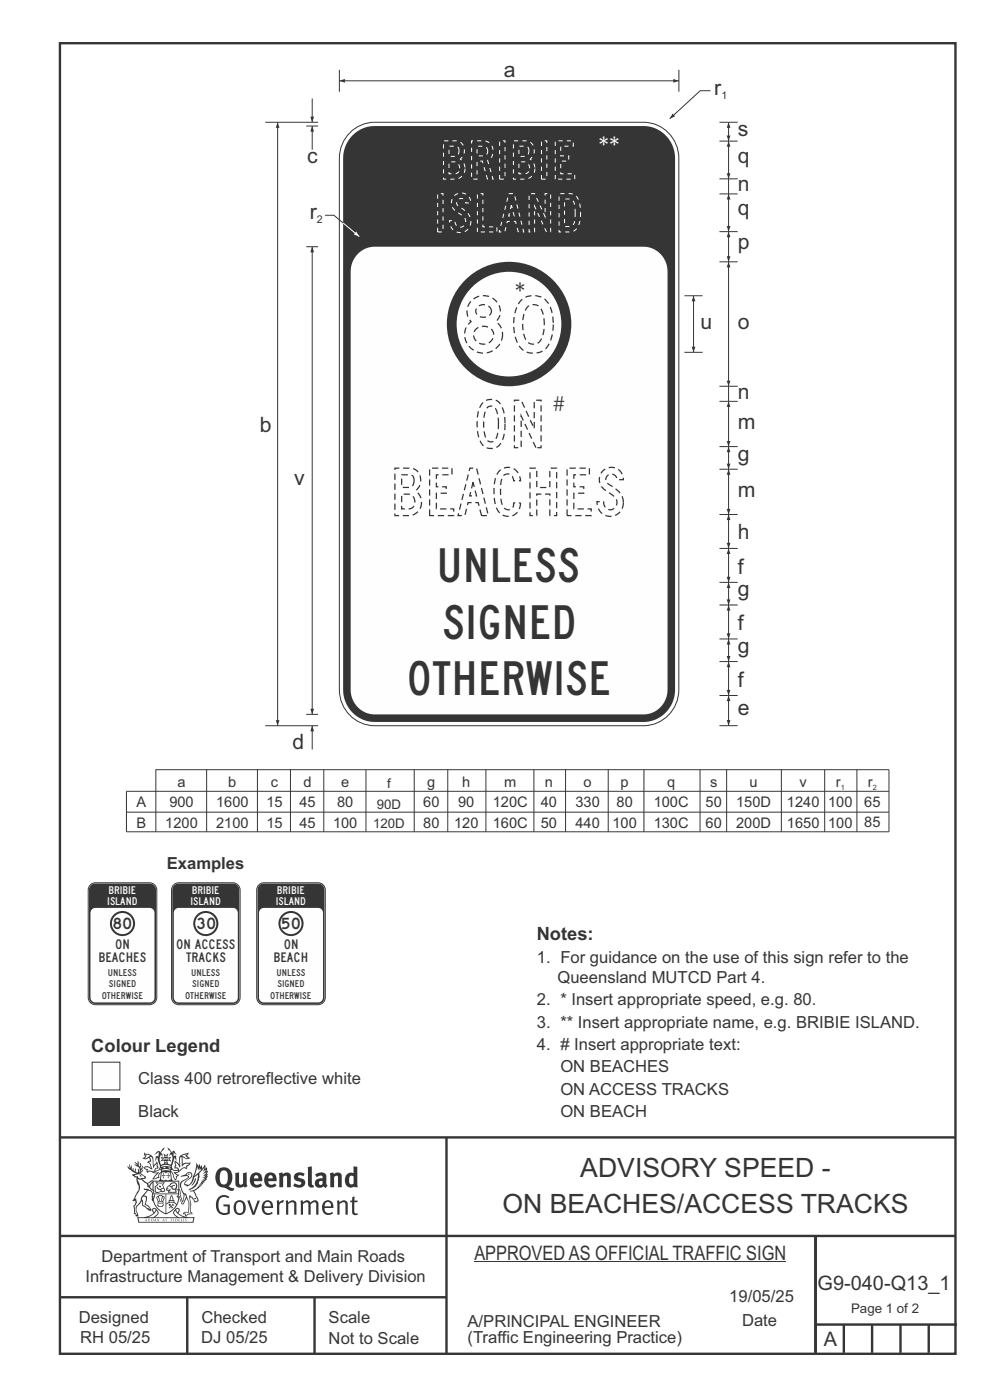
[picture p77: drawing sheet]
<svg xmlns="http://www.w3.org/2000/svg" width="210mm" height="297mm" viewBox="0 0 210 297" stroke-linecap="round" stroke-linejoin="round" font-family="sans-serif">
<defs><g id="words">
<text font-size="16.4" fill="#373435" x="97.4" y="74.7">80</text>
<g font-size="14" fill="#373435">
<text x="100.3" y="95">ON</text>
<text x="82.7" y="109.4">BEACHES</text>
</g>
<g font-size="11.3" fill="#fefefe">
<text x="93.2" y="38">BRIBIE</text>
<text x="91.9" y="49.2">ISLAND</text>
</g>
<g font-size="9.9" fill="#373435">
<text x="92.6" y="123.5">UNLESS</text>
<text x="93.8" y="135.5">SIGNED</text>
<text x="86.2" y="147.5">OTHERWISE</text>
</g>
<g font-size="5.6" fill="#373435">
<text x="123.1" y="249.8">ADVISORY SPEED -</text>
<text x="106.6" y="257.4">ON BEACHES/ACCESS TRACKS</text>
</g>
<text font-size="5.3" fill="#fefefe" x="126.9" y="32.8">**</text>
<text font-size="5.3" fill="#373435" x="109.2" y="63.8">*</text>
<g font-size="4.5" fill="#373435">
<text x="106.9" y="16.3">a</text>
<text x="151.5" y="20.1">r</text>
<text x="156.5" y="28.9">s</text>
<text x="65.1" y="34.6">c</text>
<text x="156.5" y="34.5">q</text>
<text x="156.5" y="40.6">n</text>
<text x="65.7" y="46.4">r</text>
<text x="156.5" y="45.7">q</text>
<text x="156.5" y="52.9">p</text>
<text x="148.6" y="69.7">u</text>
<text x="156.5" y="69.7">o</text>
<text x="156.5" y="84.6">n</text>
<text x="55.1" y="91.6">b</text>
<text x="156.5" y="91">m</text>
<text x="156.5" y="97.7">g</text>
<text x="62.4" y="102.9">v</text>
<text x="156.5" y="105.4">m</text>
<text x="156.5" y="114.4">h</text>
<text x="156.5" y="121.7">f</text>
<text x="156.5" y="126.5">g</text>
<text x="156.5" y="133.7">f</text>
<text x="156.5" y="138.5">g</text>
<text x="156.5" y="145.7">f</text>
<text x="156.5" y="151.7">e</text>
<text x="62" y="158.9">d</text>
</g>
<g font-size="4.2" fill="#373435">
<text x="117" y="87.2">#</text>
<text x="100.6" y="267.2">APPROVED AS OFFICIAL TRAFFIC SIGN</text>
<text x="173.4" y="273.7">G9-040-Q13_1</text>
<text x="174.7" y="285.5">A</text>
</g>
<g font-size="3.9" fill="#373435">
<text x="113.9" y="199.4">Notes:</text>
<text x="19.4" y="223.1">Colour Legend</text>
</g>
<g font-size="3.5" fill="#373435">
<text x="35.4" y="184.4">Examples</text>
<text x="113.9" y="204.2">1. For guidance on the use of this sign refer to the</text>
<text x="118.2" y="208.6">Queensland MUTCD Part 4.</text>
<text x="113.9" y="213.3">2. * Insert appropriate speed, e.g. 80.</text>
<text x="113.9" y="218">3. ** Insert appropriate name, e.g. BRIBIE ISLAND.</text>
<text x="113.9" y="222.7">4. # Insert appropriate text:</text>
<text x="118.9" y="227.5">ON BEACHES</text>
<text x="29.3" y="229.9">Class 400 retroreflective white</text>
<text x="118.9" y="232.2">ON ACCESS TRACKS</text>
<text x="29.3" y="237">Black</text>
<text x="118.9" y="236.9">ON BEACH</text>
<text x="21.5" y="267.8">Department of Transport and Main Roads</text>
<text x="18.1" y="271.9">Infrastructure Management &amp; Delivery Division</text>
<text x="16.7" y="280.6">Designed</text>
<text x="42.7" y="280.6">Checked</text>
<text x="69.7" y="280.6">Scale</text>
<text x="99.2" y="281.5">A/PRINCIPAL ENGINEER</text>
<text x="154.7" y="276.2">19/05/25</text>
<text x="157.4" y="281.2">Date</text>
<text x="17" y="284.8">RH 05/25</text>
<text x="42.7" y="284.8">DJ 05/25</text>
<text x="69.7" y="285.2">Not to Scale</text>
<text x="99.2" y="285">(Traffic Engineering Practice)</text>
</g>
<g font-size="3.3" fill="#373435">
<text x="23.8" y="197.1">80</text>
<text x="41.4" y="197.1">30</text>
<text x="59.6" y="197.1">50</text>
</g>
<g font-size="3.1" fill="#373435">
<text x="37.7" y="166.9">a</text>
<text x="48.4" y="166.9">b</text>
<text x="57.5" y="166.9">c</text>
<text x="64.4" y="166.9">d</text>
<text x="72.4" y="166.9">e</text>
<text x="90.6" y="166.9">g</text>
<text x="98" y="166.9">h</text>
<text x="106.9" y="166.9">m</text>
<text x="115.6" y="166.9">n</text>
<text x="123.8" y="166.9">o</text>
<text x="131.6" y="166.9">p</text>
<text x="141.5" y="166.9">q</text>
<text x="150.6" y="166.9">s</text>
<text x="159" y="166.9">u</text>
<text x="169.6" y="166.9">v</text>
<text x="177.3" y="166.9">r</text>
<text x="184.1" y="166.9">r</text>
<text x="28.9" y="171.3">A</text>
<text x="35.9" y="171.3">900</text>
<text x="45.8" y="171.3">1600</text>
<text x="56.5" y="171.3">15</text>
<text x="63.5" y="171.3">45</text>
<text x="71.5" y="171.3">80</text>
<text x="89.8" y="171.3">60</text>
<text x="97.2" y="171.3">90</text>
<text x="104.5" y="171.3">120C</text>
<text x="114.7" y="171.3">40</text>
<text x="122.1" y="171.3">330</text>
<text x="130.8" y="171.3">80</text>
<text x="138.6" y="171.3">100C</text>
<text x="149.6" y="171.3">50</text>
<text x="156.1" y="171.3">150D</text>
<text x="166.9" y="171.3">1240</text>
<text x="175.6" y="171.3">100</text>
<text x="183.3" y="171.2">65</text>
<text x="28.9" y="175.6">B</text>
<text x="35.1" y="175.6">1200</text>
<text x="45.8" y="175.6">2100</text>
<text x="56.5" y="175.6">15</text>
<text x="63.5" y="175.6">45</text>
<text x="70.6" y="175.6">100</text>
<text x="89.8" y="175.6">80</text>
<text x="96.3" y="175.6">120</text>
<text x="104.5" y="175.6">160C</text>
<text x="114.7" y="175.6">50</text>
<text x="122.1" y="175.6">440</text>
<text x="129.9" y="175.6">100</text>
<text x="138.6" y="175.6">130C</text>
<text x="149.6" y="175.6">60</text>
<text x="156.1" y="175.6">200D</text>
<text x="166.9" y="175.6">1650</text>
<text x="175.6" y="175.6">100</text>
<text x="183.3" y="175.5">85</text>
</g>
<g font-size="2.8" fill="#373435">
<text x="82.1" y="167.2">f</text>
<text x="79.9" y="171.7">90D</text>
<text x="79.1" y="175.6">120D</text>
<text x="24.4" y="201.2">ON</text>
<text x="37.4" y="201.2">ON ACCESS</text>
<text x="60.2" y="201.2">ON</text>
<text x="20.9" y="204.1">BEACHES</text>
<text x="39.5" y="204.1">TRACKS</text>
<text x="58" y="204.1">BEACH</text>
<text x="180.5" y="278.6">Page 1 of 2</text>
</g>
<g font-size="2.3" fill="#373435">
<text x="153" y="21">1</text>
<text x="67.2" y="47.3">2</text>
</g>
<g font-size="2.3" fill="#fefefe">
<text x="22.7" y="192">ISLAND</text>
<text x="23" y="189.7">BRIBIE</text>
<text x="40.4" y="192">ISLAND</text>
<text x="40.7" y="189.7">BRIBIE</text>
<text x="58.5" y="192">ISLAND</text>
<text x="58.7" y="189.7">BRIBIE</text>
</g>
<g font-size="2" fill="#373435">
<text x="22.9" y="207">UNLESS</text>
<text x="23.1" y="209.4">SIGNED</text>
<text x="40.5" y="207">UNLESS</text>
<text x="40.8" y="209.4">SIGNED</text>
<text x="58.6" y="207">UNLESS</text>
<text x="58.9" y="209.4">SIGNED</text>
<text x="21.6" y="211.8">OTHERWISE</text>
<text x="39.3" y="211.8">OTHERWISE</text>
<text x="57.3" y="211.8">OTHERWISE</text>
</g>
<g font-size="1.6" fill="#373435">
<text x="178.3" y="167.5">1</text>
<text x="185.1" y="167.5">2</text>
</g>
</g></defs>
<path d="M12.7 9.2h190v278h-190z" fill="none" stroke="#373435" stroke-width=".51"/>
<path d="M19.5 232.8h5.9v5.9h-5.9z" fill-rule="evenodd" fill="#373435"/>
<path d="M19.5 225.3h5.9v5.9h-5.9z" fill-rule="evenodd" fill="#fefefe" stroke="#373435" stroke-width=".21"/>
<path d="M12.7 241.3h190M94.7 241.4v45.8M12.7 275.2h82M12.7 262.2h190.1M39.7 275.2v12M66.7 275.2v12M173 262.1v24.8M173 281h30M179 281v6M185 281v6M191 281v6M197 281v6" fill="none" stroke="#373435" stroke-width=".51"/>
<path d="M100.6 267.7h66.2" fill="none" stroke="#373435" stroke-width=".21"/>
<g fill="#373435">
<path d="M47 248.4a2.55 2.55 0 0 0 0 2.7l.3 .2a.81 .81 0 0 0 1-1v-.5a1.04 1.04 0 0 0-1.1-1.5zM46.3 248.1a1.82 1.82 0 0 1 2.1-.3 1.82 1.82 0 0 1 .9 1.9 2.29 2.29 0 0 1-.8 2l.7 .3h.5l-.2 .6a2.87 2.87 0 0 1-2-.7 2.12 2.12 0 0 1-1.7-3.1z" fill-rule="evenodd"/>
<path d="M49.9 248.8l.8-.1v2a.46 .46 0 0 0 .2 .6 .46 .46 0 0 0 .7-.3v-2.1l.7-.2v2.3l.2 .6-.6 .3-.2-.3a1.02 1.02 0 0 1-1.2 .3 1.02 1.02 0 0 1-.6-1.1z" fill-rule="evenodd"/>
<path d="M54 249.5l-.1 .5h.9a.49 .49 0 0 0-.2-.6 .49 .49 0 0 0-.6 .1zM53.4 249.1a1.34 1.34 0 0 1 1.6-.2 1.34 1.34 0 0 1 .6 1.5v.2h-1.7a.77 .77 0 0 0 .5 .8 .77 .77 0 0 0 .9-.4l.3 .5a1.59 1.59 0 0 1-2.1 .1 1.59 1.59 0 0 1-.4-2z" fill-rule="evenodd"/>
<path d="M57 249.5l-.1 .5h.9a.49 .49 0 0 0-.2-.6 .49 .49 0 0 0-.6 .1zM56.4 249.1a1.34 1.34 0 0 1 1.6-.2 1.34 1.34 0 0 1 .7 1.5v.2h-1.8a.77 .77 0 0 0 .5 .8 .77 .77 0 0 0 .9-.4l.3 .5a1.59 1.59 0 0 1-2 .1 1.59 1.59 0 0 1-.5-2z" fill-rule="evenodd"/>
<path d="M59.1 248.9l.8-.2 .1 .4a.95 .95 0 0 1 1-.4 .95 .95 0 0 1 .7 .9v2.2h-.8v-2.2a.46 .46 0 0 0-.8 .1v2.1h-.8z" fill-rule="evenodd"/>
<path d="M62.5 249.1a1.75 1.75 0 0 1 2.1-.1l-.2 .5-.6-.2a.43 .43 0 0 0-.6 .3l.4 .3a1.04 1.04 0 0 1 1.2 1.1 1.04 1.04 0 0 1-1.4 .9l-1.2-.3 .3-.6 1 .3 .4-.3a.88 .88 0 0 0-1-.5l-.4-.3-.1-.3z" fill-rule="evenodd"/>
<path d="M65.3 247.6l.8-.2 .1 3.8 .3 .2 .1 .4a.88 .88 0 0 1-1 0 .88 .88 0 0 1-.3-1z" fill-rule="evenodd"/>
<path d="M67.8 250.6a.43 .43 0 0 0-.1 .7 .43 .43 0 0 0 .7-.1v-.7zM66.8 249.1a1.7 1.7 0 0 1 2.4 .1v1.9l.3 .4-.4 .5-.5-.4a1.03 1.03 0 0 1-1.7-.1 1.03 1.03 0 0 1 .8-1.5l.7-.1v-.3a.8 .8 0 0 0-1.2 .1z" fill-rule="evenodd"/>
<path d="M69.9 248.9l.8-.2 .1 .4a.95 .95 0 0 1 1-.4 .95 .95 0 0 1 .7 .9v2.2h-.8v-2.2a.46 .46 0 0 0-.8 .1v2.1h-.8z" fill-rule="evenodd"/>
<path d="M74.3 249.4a1.48 1.48 0 0 0 0 1.8h.5l.2-.2v-1.4l-.3-.2zM75 247.4l.8 .1 .1 4.3h-.7l-.1-.1a1.26 1.26 0 0 1-1.4 0 1.26 1.26 0 0 1-.6-1.3 1.29 1.29 0 0 1 .5-1.4 1.29 1.29 0 0 1 1.4-.1z" fill-rule="evenodd"/>
<path d="M46.4 253.9a1.72 1.72 0 0 1 2.2 0l-.2 .3a1.24 1.24 0 0 0-1.4-.2 1.24 1.24 0 0 0-.7 1.4 1.49 1.49 0 0 0 1.3 1.9l.7-.1v-1.3h-.9l-.1-.4h1.4v1.9a1.93 1.93 0 0 1-2.2 0 1.93 1.93 0 0 1-.7-2.2l.2-.8z" fill-rule="evenodd"/>
<path d="M50.4 255.1a1.65 1.65 0 0 0 .2 2.2 .99 .99 0 0 0 1-1.4 .78 .78 0 0 0-.4-.8 .78 .78 0 0 0-.8 0zM50 254.9a1.33 1.33 0 0 1 1.6-.1 1.33 1.33 0 0 1 .5 1.4 1.31 1.31 0 0 1-1.3 1.5 1.31 1.31 0 0 1-1.3-1.5l.1-.6z" fill-rule="evenodd"/>
<path d="M52.5 254.7l.4-.1 .9 2.6 .8-2.5h.5l-1.1 3h-.5z" fill-rule="evenodd"/>
<path d="M56.2 255.2l-.1 .7h1.3a.7 .7 0 0 0-.3-.8 .7 .7 0 0 0-.9 .1zM55.9 255a1.22 1.22 0 0 1 1.5-.2 1.22 1.22 0 0 1 .5 1.5h-1.8a.93 .93 0 0 0 .4 1 .93 .93 0 0 0 1.2-.2l.1 .3a1.43 1.43 0 0 1-1.7 .1 1.43 1.43 0 0 1-.6-1.7z" fill-rule="evenodd"/>
<path d="M58.7 254.7l.4-.1 .1 .5 .4-.4 .6-.1-.2 .5a.66 .66 0 0 0-.8 .7v1.9h-.4z" fill-rule="evenodd"/>
<path d="M60.6 254.7l.4-.1 .1 .5a.94 .94 0 0 1 1-.5 .94 .94 0 0 1 .8 .8v2.3h-.5l-.1-2.6a.81 .81 0 0 0-1.2 .3v2.3h-.4z" fill-rule="evenodd"/>
<path d="M63.7 254.7l.5-.1 .1 .4 .4-.3a.78 .78 0 0 1 1.1 .4 .9 .9 0 0 1 1-.5 .9 .9 0 0 1 .8 .8v2.3h-.5l-.1-2.5a.67 .67 0 0 0-1.1 .3v2.2h-.5v-2.4l-.4-.3-.7 .4v2.3h-.5z" fill-rule="evenodd"/>
<path d="M69 255.2l-.2 .7h1.4a.7 .7 0 0 0-.3-.8 .7 .7 0 0 0-.9 .1zM68.7 255a1.22 1.22 0 0 1 1.5-.2 1.22 1.22 0 0 1 .5 1.5h-1.9a.93 .93 0 0 0 .5 1 .93 .93 0 0 0 1.2-.2l.1 .3a1.44 1.44 0 0 1-1.7 .1 1.44 1.44 0 0 1-.6-1.7z" fill-rule="evenodd"/>
<path d="M71.4 254.7l.5-.1 .1 .5a.94 .94 0 0 1 1-.5 .94 .94 0 0 1 .8 .8v2.3h-.5l-.1-2.6a.81 .81 0 0 0-1.2 .3v2.3h-.4z" fill-rule="evenodd"/>
<path d="M74.7 253.9l.5-.1v.9h.7l-.1 .3h-.7l.1 2.2 .1 .2 .5-.1 .1 .3a.75 .75 0 0 1-1.2-.5v-2.1h-.4v-.3h.4z" fill-rule="evenodd"/>
<path d="M30.8 244.9l1.1 .3-.9 .5h-.4l.5-.5zM31.8 245.4h.2a2.44 2.44 0 0 1 .4 1.9l.1 .5 .7-1-.1 .6 .3 .3a.57 .57 0 0 0-.6 .7l-1-.1-.5 .2 .2-.5-.8-.3 .6-.1 1 .5 .1-.1-.6-1.3-.2-.2 .5-.1zM30.7 244.4l-.2 .5 .3 .3-.6 .5a1.04 1.04 0 0 0 1.4-.2l.2 .7-.4 .1-.2 .4a.94 .94 0 0 1 .9 1.1l-.2-.1a1.16 1.16 0 0 0-1.5-.1l.3 .4 .4 .2 .1 .5 .2 .1 .1-.2a.94 .94 0 0 1 1.1 .2l.8 .1-1.2 1.2a1.13 1.13 0 0 0 1.2-.2l.4-.1-.1-.4 .5-.8a.83 .83 0 0 0-.6 1.1l-.3-.1-.7 .4 1.1-1.4-.5 .1-.5-.1 1.3-.5-.1-.1-.9 .4v-.4l.2-.1 .3 .1 .1-.3-.2-.4v-.6l-.2-.4-.6 1v-.7a1.42 1.42 0 0 0-1.7-1.9z" fill-rule="evenodd"/>
<path d="M38.5 245.2l.5-.2 .7-.2-.6 .4 .8 .5h-.3zM38.3 245.5l.2-.1 .1 2a1.69 1.69 0 0 1 1.6-.6l-.8 .5 .1 .5a1.1 1.1 0 0 0-1.5 .6l-.1-.5-.2-.2h-.5l.2-.4-.2-.7a1.42 1.42 0 0 1 .8 1.1l.2-.1zM37.1 246.2l.1 1-.2 .3v.4h.6l.1 .2a.96 .96 0 0 1-1.1-.1l-.1 .1a1.06 1.06 0 0 0 1.3 .2v.1a.72 .72 0 0 1-1 .2l.3 .5 .6 .2-.4 .1-.1 .7-.3-.3-.3-1.1-.4-.4 .4 .8a1.54 1.54 0 0 0 .7 1.3l.1-.3a.58 .58 0 0 1 .5-.8l.1-.2-.3 .1-.4-.3 .9-.5a.93 .93 0 0 1 1.1-.5l.1 .1 .2-.1 .1-.5a.99 .99 0 0 0 .7-.8l-1.3 .1-.3 .2-.1-1.4 .9 .4 .9-.3h-.4l-.5-.4 .4-.7-.6 .2a1.46 1.46 0 0 0-1.4 2.1v.3l-.2-.4z" fill-rule="evenodd"/>
<path d="M35.6 248.9l.2 .1-.1 .3 .4 .1h-.4v.6l-.1-.6-.3-.1h.3z" fill-rule="evenodd"/>
<path d="M34.6 248.9l.2 .1v.3h.3l-.3 .1-.1 .6v-.6h-.4l.4-.1z" fill-rule="evenodd"/>
<path d="M34.3 248.8a.57 .57 0 0 1 .9 .2 .57 .57 0 0 1 .9-.2l.2 1.4h-.2a.57 .57 0 0 1-.9 0 .69 .69 0 0 1-1.1 0zM34.2 248.1l-.3 2.1-.2 .4h2.9l-.1-.4-.3-2.1h-.2v.2l-.8-.1-.9 .1 .1-.2z" fill-rule="evenodd"/>
<path d="M34.2 252.4a.3 .3 0 0 0 .6 0 .3 .3 0 0 0-.6 0zM33.3 250.9l.3 .3-.3 .4a.79 .79 0 0 0 0 1.3l.8-.3-.1-.2a.55 .55 0 0 1-.7-.6l.1-.1 .1 .3 .4 .2 .8-.2-.4-.7 .4-.4-.7 .2zM33 250.7l1.1 .2 .9-.2-.4 .6 .4 1.2a.56 .56 0 0 1-.8 .3l-.2 .1a.73 .73 0 0 1-.9 .1 .73 .73 0 0 1-.3-1v-.4l.5-.4z" fill-rule="evenodd"/>
<path d="M35.6 251.8l.7-.4a.58 .58 0 0 1 1-.1 .58 .58 0 0 1-.5 .9l-.2-.3a.43 .43 0 0 1 .6-.4 .57 .57 0 0 0-.8 .1h-.2l-.3 .1 .4 .2a.55 .55 0 0 0 .9 .4v.5h-1.3l.3-.4-.1-.2-.6 .2 .2-.3-.2-.1zM35.4 251.8l-.1 .2a.39 .39 0 0 0 .2 .6l.3-.1-.2 .5h1.9l-.1-.8a.86 .86 0 0 0-.1-1.3 .86 .86 0 0 0-1.3 .4z" fill-rule="evenodd"/>
<path d="M36 254.8h.8v.2h-.8zM36.4 253.7l.2 .9h-.4zM36.4 253.5l-.3 .5-.1 .6h-.2v.4l-.7 .4 .1 .1a1.48 1.48 0 0 1 2.2 .1l.2-.1-.6-.5v-.4h-.2l-.1-.6z" fill-rule="evenodd"/>
<path d="M35.8 255.4h.4l.1 .4 .3-.2-.2-.2a.38 .38 0 0 1 .5 .5l-.2-.2-.3 .2 .3 .2-.3 .3-.1-.4-.4 .3-.1-.1 .4-.3-.2-.2-.1 .2z" fill-rule="evenodd"/>
<path d="M34.5 254h.2v.2l-.2 .6h-.2zM33.6 255.3h.9v.2a.55 .55 0 0 1-.8 .3v-.1l-.2-.1zM33.4 254h.2l.2 .8h-.2zM33.6 255l.8-.1 .1 .2h-.8zM33.8 253.7h.5l-.2 1.1h-.1zM33.3 253.8l-.1 .3 .3 1.1a.48 .48 0 0 0-.1 .5 .48 .48 0 0 0 .5 .3h.5a.49 .49 0 0 0 .2-.8l.3-1.1-.1-.3a1.42 1.42 0 0 0-1.5 0z" fill-rule="evenodd"/>
<path d="M33.6 251.5l.5 .1 .1 .3-.4-.1z" fill-rule="evenodd"/>
<path d="M41.3 250l.3-.1-.2 .8-.6 .8h-.2l.5-.7z" fill-rule="evenodd"/>
<path d="M39.7 249l.3-.2 .5 .2a.88 .88 0 0 1-.6 1.1 1.22 1.22 0 0 0-.8 1.3l.5 .2a.72 .72 0 0 0 .9-.4l.5-.8 .2-.7 .8-.5v.2a2.85 2.85 0 0 1-2 2.9l.1 .1a2.13 2.13 0 0 0 1.9-1.5l-.1-.3a2.01 2.01 0 0 0 .3-1.7l1.2-1.3-.4 1 .7-.5-.7 1 .8-.4-.8 .8 .7-.2-.9 .6 .8-.1-.8 .4h.7l-.8 .3 .3 .2h-.4l.2 .3h-.4l.2 .3h-.4l.1 .2h-.1a2.16 2.16 0 0 1-2 1.1l.1 .2 .4-.1a.76 .76 0 0 1 .7 .8l.5 1.2-.6 .1a1.45 1.45 0 0 0-1.2-1.2l.3 1.7-.1 1.9 .4 .2a1.07 1.07 0 0 0-1.2 .5v-.3l-.5-.2a.87 .87 0 0 1 1-.1l.1-.8a4.4 4.4 0 0 0-.6-3l-.1-.3h-.2a2.16 2.16 0 0 1-.7-2.2l.3-.4 1.2-.7a.55 .55 0 0 0-.4-.8zM37.8 252.4a.76 .76 0 0 1 .3 1l.6 1.6 .4-1.6 .2 .1a.61 .61 0 0 1-.1 .9l-.3 .8-.2 .1-.7-1.6-.3 .1a1.18 1.18 0 0 0 .1-1.4zM41.8 247.5l.2 .7 .3-.5v.6l.4-.5a1.9 1.9 0 0 1-1.2 1.4l-.3 .3zM38.2 249.5l1.4-.1 .2 .1v.4l-.5 .2a1.26 1.26 0 0 0-.9 1.9l.1 .7a1.84 1.84 0 0 1 .2 2l-.4-1.3a.96 .96 0 0 0-.4-1.2l-.4 .2a.78 .78 0 0 1 0 1.3l.1 .3h.4l.4 1.1a.38 .38 0 0 0 .2 .4 .38 .38 0 0 0 .4-.1l.6-1.2a2.94 2.94 0 0 1 .3 2.5v.4h-.8l-.3 .3v.3l.4-.1 .1 .4 .2 .1a1.02 1.02 0 0 1 1.3-.5l-.1-.4-.3-.1 .2-1.8-.3-1.3h.1a1.14 1.14 0 0 1 .7 1 .63 .63 0 0 0 .9-.2 .63 .63 0 0 0-.2-.9l-.6-1.3 .9-.5 .2-.4h.2v-.2h.3l-.1-.3h.4l-.1-.3 .5-.1-.2-.2 .5-.4 .1-.2h-.2l.4-.5h-.3l.3-.5-.4 .1 .4-.5v-.3l-.3 .1 .1-.6v-.2l-.4 .3-.1-.9-.5 .9-.2-.8-.2 .5-.3-.7-.1 .6-.5-.8-.1 1.4-.7 1.8a1.81 1.81 0 0 1-.9 1.5l-.6-.2a1.75 1.75 0 0 1 1.1-1.3 .75 .75 0 0 0 .1-1.2 .75 .75 0 0 0-1.2 .4z" fill-rule="evenodd"/>
<path d="M41.2 254.1h.3l.1 .2-.3 .1z" fill-rule="evenodd"/>
<path d="M29.4 258.4h11.6l-.2 .8h-11.3zM31.3 258.2l.5-.2a2.48 2.48 0 0 0 1.4-1.2l.2 .5-.5 .6-.4 .3zM32.5 256.6l.3-.2 .2 .1-.3 .6zM37.2 256.8a2.65 2.65 0 0 0 1.8 1.4h-1.1l-.5-.3-.5-.6zM37.4 256.5l.2-.1 .3 .2-.3 .5zM29.2 258.2l.1 1.2h11.7l.3-1.1-.2-.1a4.1 4.1 0 0 1-3.3-.9l.3-.4-.1-.6a1.06 1.06 0 0 0-1.3 1l.2 .4 .6 .5h-4.7l.3-.2a.84 .84 0 0 0 .6-.7 .84 .84 0 0 0-.5-.8l-.3-.2h-.5l-.1 .6 .3 .4a4.2 4.2 0 0 1-3.4 .9z" fill-rule="evenodd"/>
<path d="M31 258.7l.1 .2h-.2zM31 258.5l-.3 .5 .4-.1 .2 .1z" fill-rule="evenodd"/>
<path d="M31.3 258.5h.2v.5a.25 .25 0 0 0 .3-.2 .25 .25 0 0 0-.1-.2h.1a.29 .29 0 0 1 0 .4 .29 .29 0 0 1-.4 0 .29 .29 0 0 1 0-.4z" fill-rule="evenodd"/>
<path d="M32.2 258.6a.22 .22 0 0 1 .3 .2 .22 .22 0 0 1-.3 .2zM32 258.5v.5a.33 .33 0 0 0 .5 0 .33 .33 0 0 0 0-.4 .33 .33 0 0 0-.5-.1z" fill-rule="evenodd"/>
<path d="M32.9 258.7l.1 .2h-.2zM32.9 258.5l-.2 .5 .3-.1 .2 .1z" fill-rule="evenodd"/>
<path d="M33.3 258.5h.2v.2l.3-.2-.2 .3 .2 .2-.3-.2-.1 .2h-.1l.2-.2z" fill-rule="evenodd"/>
<path d="M34.7 258.7l.1 .2h-.2zM34.7 258.5l-.3 .5 .4-.1 .2 .1z" fill-rule="evenodd"/>
<path d="M35 258.5h.4l-.1 .1v.4h-.2l.1-.4z" fill-rule="evenodd"/>
<path d="M36.2 258.5h.3l-.2 .1v.2l.2-.1-.2 .1 .1 .2h-.2z" fill-rule="evenodd"/>
<path d="M36.7 258.5h.2v.5h-.2z" fill-rule="evenodd"/>
<path d="M37.3 258.6a.22 .22 0 0 1 .3 .2 .22 .22 0 0 1-.3 .2zM37.1 258.5v.5a.33 .33 0 0 0 .5 0 .33 .33 0 0 0 0-.4 .33 .33 0 0 0-.5-.1z" fill-rule="evenodd"/>
<path d="M37.8 258.5h.3l-.1 .1v.2l.1-.1-.1 .1v.2h.1h-.3z" fill-rule="evenodd"/>
<path d="M38.4 258.5h.2l-.1 .5h.2h-.3z" fill-rule="evenodd"/>
<path d="M38.9 258.5h.2v.5h-.2z" fill-rule="evenodd"/>
<path d="M39.3 258.6l.2-.1-.2 .1 .2 .3-.1 .1h-.1v-.1h.2z" fill-rule="evenodd"/>
<path d="M34.2 247.4a1.51 1.51 0 0 1 2 .2 2.67 2.67 0 0 0-2.1 0zM35.7 247.6l.4 .1 .1 .3-.4-.2zM34.6 247.6h.4l.2 .2h-.4zM34 247.8l.3 .2h-.3zM34.9 246.9l.3-.2 .2 .2zM34.9 245.6h.2v.4h-.2zM35 245.1l.2 .1 .2-.1-.1 .3h-.2zM35.1 246.3h.2l.1 .4-.2-.2-.2 .2zM35.3 245.6h.2v.4h-.2zM34.4 245.7h.3l.1 .3-.4 .1 .2-.2zM35.7 245.7h.3l-.2 .2 .2 .2-.4-.1zM32.7 244.9l1-.5-.1 1-.2-.2-.4 .2-.2 1 .5-.9 .2 .8a1.84 1.84 0 0 1 .3 1.8l.4 .1a2.48 2.48 0 0 1 2.2 0l.2-.2-.2-.7 .7-1.8 .4 .7-.2-1.1h-.2l-.2 .3v-.9l.6 .4-.6-.8-.3 .1-.1 .4-.5-.9-.5-.3 .2 .5 .5 .5-.4 .8 .4-.4a2.06 2.06 0 0 1 0 2.3l-.5-.2-.2-.6 .1-.1 .8 .2-.4-.5 .4-.5-.7 .2-.2-.2 .2-.7-.5 .3-.5-.3 .2 .7-.2 .2-.7-.2 .4 .5-.4 .5 .7-.2 .2 .1-.2 .6-.5 .2a2.02 2.02 0 0 1 0-2.2l.3 .5-.1-.7-.3-.1 .8-1.2-.5 .3-.4 .8-.2-.3a.8 .8 0 0 0-.8 .5z" fill-rule="evenodd"/>
<path d="M29.2 250.1l.3 .1a.61 .61 0 0 1 .8 .4l.3 .2a.8 .8 0 0 1 .6 1l.4 .1 .5 .5a1 1 0 0 1 .5 1.1l-.1 .6v-.4h-.1a.96 .96 0 0 0-.8-1.3l-.3-.2h-.6l-.1-.1-.1 .1 .1 .2h.5l-1.1 1.4-.2 .9-.4 .7a1.33 1.33 0 0 0-.5 1.8l.2 .5a1.26 1.26 0 0 1-.5-1.5l-.1-.3a1.56 1.56 0 0 0 .4-1.7l-.3 .2 .2-.6a3.2 3.2 0 0 0 .7-2.9zM30.4 253.8l.4 .1a2.06 2.06 0 0 1-.1 1.6l.7 .5 .4 .4-.6-.1-.8-.6-.1-.9a.51 .51 0 0 1 .1-1zM28.6 249.3a1.52 1.52 0 0 1 2.1 .5l-1.1 .2-.2-.1-.2-.5-.4 .1zM27.5 246.9v.9l-.3-.4h-.2a3.1 3.1 0 0 0 2 1.6l-1 .1 .5 .6 .5 .1v1.1a1.84 1.84 0 0 1-.2 2.5l-.4 .9-.4 .4 .3 .1 .4-.1 .1 .4-.2 .5-.3 .2 .1 1.7 .2-.1 .2 .6h.2h.4l-.1-.5a1.3 1.3 0 0 1-.1-1.7l.8-1 .2 1 .6 .3 .4 .5 .2-.1 .2 .3h.5a1.85 1.85 0 0 0-1.2-1.4l.1-.3a1.39 1.39 0 0 0 0-1.4l-.5-.1 .5-.6a.66 .66 0 0 1 .9-.3 .66 .66 0 0 1 .3 .9l-.1 .4 .2-.1v.1l-.1 .4 .1 .5 .2-.3a2.24 2.24 0 0 0 .1-2.2 .73 .73 0 0 1-.7-.7 .73 .73 0 0 1 .6-.7v-.3a.94 .94 0 0 0-.9 .9 .48 .48 0 0 1-.1-.6 .48 .48 0 0 1 .5-.3l.5-.2a.51 .51 0 0 0-.8 .2l-.5 .2-1-.8 .6-.1 .1-.4-1.1-.7 .5-.5v-.3l-.5 .4 .1-.2a.69 .69 0 0 0 .2-1.1v.5l-.2 .3v-1.1l-.3-.2 .1 .5-.1 .3-.4-1.3v.7l-.7-.4 .6 .7-.6-.2 .2 .3a1 1 0 0 1 .8 1.4l-.2-.8v.8l-.5-.1-.1-.8-.2 .7-.2-.2v-.5l-.2 .4-.2-.3 .1-.7-.2 .6z" fill-rule="evenodd"/>
<path d="M29.5 249.4l.3-.2 .3 .3z" fill-rule="evenodd"/>
<path d="M32.4 250.5h5.6v2l-.2-.1v-1.7h-5.2v2.5h5.2v-.8l.1 .2-.1 1.1v-.4h-2.5v4.1a4.1 4.1 0 0 0 2.6-3.6l.1-.1a4 4 0 0 1-2.8 3.9 4.2 4.2 0 0 1-2.8-4.7l.1 1.2 .1-.1a3.8 3.8 0 0 0 2.5 3.4v-4.1h-2.5l-.2-.8z" fill-rule="evenodd"/>
<circle cx="40" cy="249.1" r=".17"/>
</g>
<g fill="none" stroke="#373435" stroke-width=".21">
<path d="M26.8 167.9h161.8M26.8 172.3h161.8M33 163.3h155.6v13.2l-161.8-.1v-8.6M33.1 163.3v13.1M43.8 163.3v13.1M54.6 163.3v13.1M61.6 163.3v13.1M68.7 163.3v13.2M77.6 163.3v13.2M87.9 163.3v13.1M95 163.3v13.2M103.1 163.3v13.2"/>
<path d="M113.2 163.3v13.2M120 163.3v13.2M129 163.3v13.2M136.6 163.3v13.2M148.5 163.3v13.2M154.1 163.3v13.2M165.7 163.3v13.2M174.9 163.3v13.2M181.8 163.3v13.2"/>
</g>
<path d="M74.6 27.8a7.4 7.4 0 0 1 4.9-1.9h57a7.6 7.6 0 0 1 7.5 7.7v112.7a7.6 7.6 0 0 1-7.5 7.6h-57a7.6 7.6 0 0 1-7.5-7.6v-112.7a7.7 7.7 0 0 1 2.6-5.8z" fill-rule="evenodd" fill="#fefefe" stroke="#373435" stroke-width=".21"/>
<path d="M74.8 28.7a6.6 6.6 0 0 1 4.7-2h57a6.8 6.8 0 0 1 6.7 6.9v112.7a6.8 6.8 0 0 1-6.7 6.8h-57a6.8 6.8 0 0 1-6.7-6.8v-112.7a6.9 6.9 0 0 1 2-4.9z" fill-rule="evenodd" fill="#373435"/>
<path d="M75.9 53.9a5 5 0 0 1 3.6-1.6h57a5.2 5.2 0 0 1 5.1 5.3v88.7a5.2 5.2 0 0 1-5.1 5.2h-57a5.2 5.2 0 0 1-5.1-5.2v-88.7a5.3 5.3 0 0 1 1.5-3.7z" fill-rule="evenodd" fill="#fefefe"/>
<path d="M94.8 68.7a13.2 13.2 0 0 0 26.4 0 13.2 13.2 0 0 0-26.4 0zM96.9 68.8a11.1 11.1 0 0 0 22.2 0 11.1 11.1 0 0 0-22.2 0z" fill-rule="evenodd" fill="#373435"/>
<path d="M72 17.1h72" fill="none" stroke="#373435" stroke-width=".21"/>
<g fill="#373435">
<path d="M142.8 16.7l1.2 .4-1.2 .4z"/>
<path d="M72 17.1l1.2-.4v.8z"/>
</g>
<path d="M150.7 19.2h-2.2l-6.5 6" fill="none" stroke="#373435" stroke-width=".21"/>
<path d="M142.6 24.1l.6 .6-1.2 .5z" fill="#373435"/>
<path d="M144 14.8v4.7M152.6 55.5h3.9M154.5 147.5v6.4" fill="none" stroke="#373435" stroke-width=".21"/>
<g fill="#373435">
<path d="M154.5 147.5l.4 1.2h-.8z"/>
<path d="M154.1 152.8h.8l-.4 1.1z"/>
</g>
<path d="M154.5 49.1v6.4" fill="none" stroke="#373435" stroke-width=".21"/>
<g fill="#373435">
<path d="M154.5 49.1l.4 1.2h-.8z"/>
<path d="M154.1 54.4h.8l-.4 1.1z"/>
</g>
<path d="M154.5 55.5v26.4" fill="none" stroke="#373435" stroke-width=".21"/>
<g fill="#373435">
<path d="M154.5 55.5l.4 1.2h-.8z"/>
<path d="M154.1 80.8h.8l-.4 1.1z"/>
</g>
<path d="M154.5 140.3v7.2" fill="none" stroke="#373435" stroke-width=".21"/>
<g fill="#373435">
<path d="M154.5 140.3l.4 1.2h-.8z"/>
<path d="M154.1 146.4h.8l-.4 1.1z"/>
</g>
<path d="M154.5 109.1v7.2" fill="none" stroke="#373435" stroke-width=".21"/>
<g fill="#373435">
<path d="M154.5 109.1l.4 1.2h-.8z"/>
<path d="M154.1 115.2h.8l-.4 1.1z"/>
</g>
<path d="M154.5 99.5v9.6" fill="none" stroke="#373435" stroke-width=".21"/>
<g fill="#373435">
<path d="M154.5 99.5l.4 1.2h-.8z"/>
<path d="M154.1 108h.8l-.4 1.1z"/>
</g>
<path d="M154.5 128.3v7.2" fill="none" stroke="#373435" stroke-width=".21"/>
<g fill="#373435">
<path d="M154.5 128.3l.4 1.2h-.8z"/>
<path d="M154.1 134.4h.8l-.4 1.1z"/>
</g>
<path d="M154.5 135.5v4.8" fill="none" stroke="#373435" stroke-width=".21"/>
<g fill="#373435">
<path d="M154.5 135.5l.4 1.2h-.8z"/>
<path d="M154.1 139.2h.8l-.4 1.1z"/>
</g>
<path d="M152.6 49.1h3.9M147.1 62.7v12M152.6 81.9h3.9M152.6 99.5h3.9M154.5 81.9v3.2M152.6 109.1h3.9M152.6 135.5h3.9M152.6 128.3h3.9M152.6 147.5h3.9M152.6 140.3h3.9" fill="none" stroke="#373435" stroke-width=".21"/>
<g fill="#373435">
<path d="M147.1 62.7l.4 1.2h-.8z"/>
<path d="M146.7 73.6h.8l-.4 1.1z"/>
</g>
<path d="M145.2 62.7h3.8M145.2 74.7h3.8M154.5 116.3v7.2M152.6 153.9h3.9" fill="none" stroke="#373435" stroke-width=".21"/>
<g fill="#373435">
<path d="M154.5 116.3l.4 1.2h-.8z"/>
<path d="M154.1 122.4h.8l-.4 1.1z"/>
</g>
<path d="M154.5 123.5v4.8" fill="none" stroke="#373435" stroke-width=".21"/>
<g fill="#373435">
<path d="M154.5 123.5l.4 1.2h-.8z"/>
<path d="M154.1 127.2h.8l-.4 1.1z"/>
</g>
<path d="M154.5 94.7v4.8M152.6 116.3h3.9M152.6 123.5h3.9" fill="none" stroke="#373435" stroke-width=".21"/>
<g fill="#373435">
<path d="M154.5 94.7l.4 1.2h-.8z"/>
<path d="M154.1 98.4h.8l-.4 1.1z"/>
</g>
<path d="M152.6 94.7h3.9M154.5 85.1v9.6" fill="none" stroke="#373435" stroke-width=".21"/>
<g fill="#373435">
<path d="M154.5 85.1l.4 1.2h-.8z"/>
<path d="M154.1 93.6h.8l-.4 1.1z"/>
</g>
<path d="M154.5 41.1v8M152.6 85.1h3.9" fill="none" stroke="#373435" stroke-width=".21"/>
<g fill="#373435">
<path d="M154.5 41.1l.4 1.2h-.8z"/>
<path d="M154.1 48h.8l-.4 1.1z"/>
</g>
<path d="M154.5 25.9v4M154.5 37.9v3.2M152.6 41.1h3.9" fill="none" stroke="#373435" stroke-width=".21"/>
<g fill="#373435">
<path d="M154.5 25.9l.4 1.2h-.8z"/>
<path d="M154.1 28.8h.8l-.4 1.1z"/>
</g>
<path d="M152.6 37.9h3.9M154.5 29.9v8" fill="none" stroke="#373435" stroke-width=".21"/>
<g fill="#373435">
<path d="M154.5 29.9l.4 1.2h-.8z"/>
<path d="M154.1 36.8h.8l-.4 1.1z"/>
</g>
<path d="M152.6 29.9h3.9M152.6 25.9h3.9M69 45.7h1.8l5.4 4.5" fill="none" stroke="#373435" stroke-width=".21"/>
<path d="M75.6 49.1l.6 1.1-1.2-.5z" fill="#373435"/>
<path d="M72.8 47.3l3.4 2.9" fill="none" stroke="#fefefe" stroke-width=".21"/>
<path d="M75.6 49.1l.6 1.1-1.2-.5z" fill="#fefefe"/>
<path d="M66.2 153.9v5.1" fill="none" stroke="#373435" stroke-width=".21"/>
<path d="M66.2 153.9l.4 1.2h-.8z" fill="#373435"/>
<path d="M58.9 25.9v128M56.3 153.9h11.2" fill="none" stroke="#373435" stroke-width=".21"/>
<g fill="#373435">
<path d="M58.9 25.9l.4 1.2h-.8z"/>
<path d="M58.5 152.8h.8l-.4 1.1z"/>
</g>
<path d="M66.2 52.3v99.2" fill="none" stroke="#373435" stroke-width=".21"/>
<g fill="#373435">
<path d="M66.2 52.3l.4 1.2h-.8z"/>
<path d="M65.8 150.3h.8l-.4 1.2z"/>
</g>
<path d="M56.3 25.9h11.2M65 26.7h2.5M66.2 26.7v5.1M65 151.5h2.5" fill="none" stroke="#373435" stroke-width=".21"/>
<path d="M66.2 26.7l.4 1.2h-.8z" fill="#373435"/>
<path d="M66.2 20.9v5" fill="none" stroke="#373435" stroke-width=".21"/>
<path d="M65.8 24.8h.8l-.4 1.1z" fill="#373435"/>
<path d="M72 14.8v4.7M65 52.3h2.5" fill="none" stroke="#373435" stroke-width=".21"/>
<path d="M19.3 187.6l.9-.3h11.5a1.53 1.53 0 0 1 1.6 1.5v22.8a1.54 1.54 0 0 1-1.6 1.5h-11.5a1.53 1.53 0 0 1-1.5-1.5v-22.8l.1-.5z" fill-rule="evenodd" fill="#fefefe" stroke="#373435" stroke-width=".21"/>
<path d="M19.3 187.8l.9-.4h11.5l.7 .2 .5 .5 .2 .7v22.8l-.2 .7-.6 .5-.6 .2h-11.5l-.7-.2-.5-.6-.1-.6v-22.8z" fill-rule="evenodd" fill="#373435"/>
<path d="M19.5 192.9l.7-.3h11.5l.5 .1 .4 .4 .2 .6v17.9l-.2 .5-.3 .4-.6 .1h-11.5l-.5-.1-.3-.3-.2-.6v-17.9z" fill-rule="evenodd" fill="#fefefe"/>
<path d="M23.3 195.9a2.67 2.67 0 0 0 5.3 0 2.67 2.67 0 0 0-5.3 0zM23.7 195.9a2.25 2.25 0 0 0 4.5 0 2.25 2.25 0 0 0-4.5 0z" fill-rule="evenodd" fill="#373435"/>
<path d="M37 187.6l.9-.3h11.5a1.53 1.53 0 0 1 1.5 1.5v22.8a1.54 1.54 0 0 1-1.5 1.5h-11.5a1.53 1.53 0 0 1-1.5-1.5v-22.8l.1-.5z" fill-rule="evenodd" fill="#fefefe" stroke="#373435" stroke-width=".21"/>
<path d="M36.9 187.8l.9-.4h11.6l.7 .2 .5 .5 .2 .7v22.8l-.2 .7-.6 .5-.6 .2h-11.6l-.6-.2-.5-.6-.2-.6v-22.8z" fill-rule="evenodd" fill="#373435"/>
<path d="M37.2 192.9l.6-.3h11.6l.5 .1 .4 .4 .1 .6v17.9l-.1 .5-.4 .4-.5 .1h-11.5l-.5-.1-.4-.3-.1-.6v-17.9z" fill-rule="evenodd" fill="#fefefe"/>
<path d="M41 195.9a2.67 2.67 0 0 0 5.3 0 2.67 2.67 0 0 0-5.3 0zM41.4 195.9a2.25 2.25 0 0 0 4.5 0 2.25 2.25 0 0 0-4.5 0z" fill-rule="evenodd" fill="#373435"/>
<path d="M55.1 187.6l.9-.3h11.5a1.53 1.53 0 0 1 1.5 1.5v22.8a1.54 1.54 0 0 1-1.5 1.5h-11.5a1.53 1.53 0 0 1-1.6-1.5v-22.8l.1-.5z" fill-rule="evenodd" fill="#fefefe" stroke="#373435" stroke-width=".21"/>
<path d="M55 187.8l.9-.4h11.6l.7 .2 .5 .5 .1 .7v22.8l-.2 .7-.5 .5-.6 .2h-11.6l-.6-.2-.5-.6-.2-.6v-22.8z" fill-rule="evenodd" fill="#373435"/>
<path d="M55.2 192.9l.7-.3h11.6l.5 .1 .3 .4 .2 .6v17.9l-.1 .5-.4 .4-.5 .1h-11.5l-.5-.1-.4-.3-.2-.6v-17.9z" fill-rule="evenodd" fill="#fefefe"/>
<path d="M59.1 195.9a2.67 2.67 0 0 0 5.3 0 2.67 2.67 0 0 0-5.3 0zM59.5 195.9a2.25 2.25 0 0 0 4.5 0 2.25 2.25 0 0 0-4.5 0z" fill-rule="evenodd" fill="#373435"/>
<use href="#words"/>
</svg>
